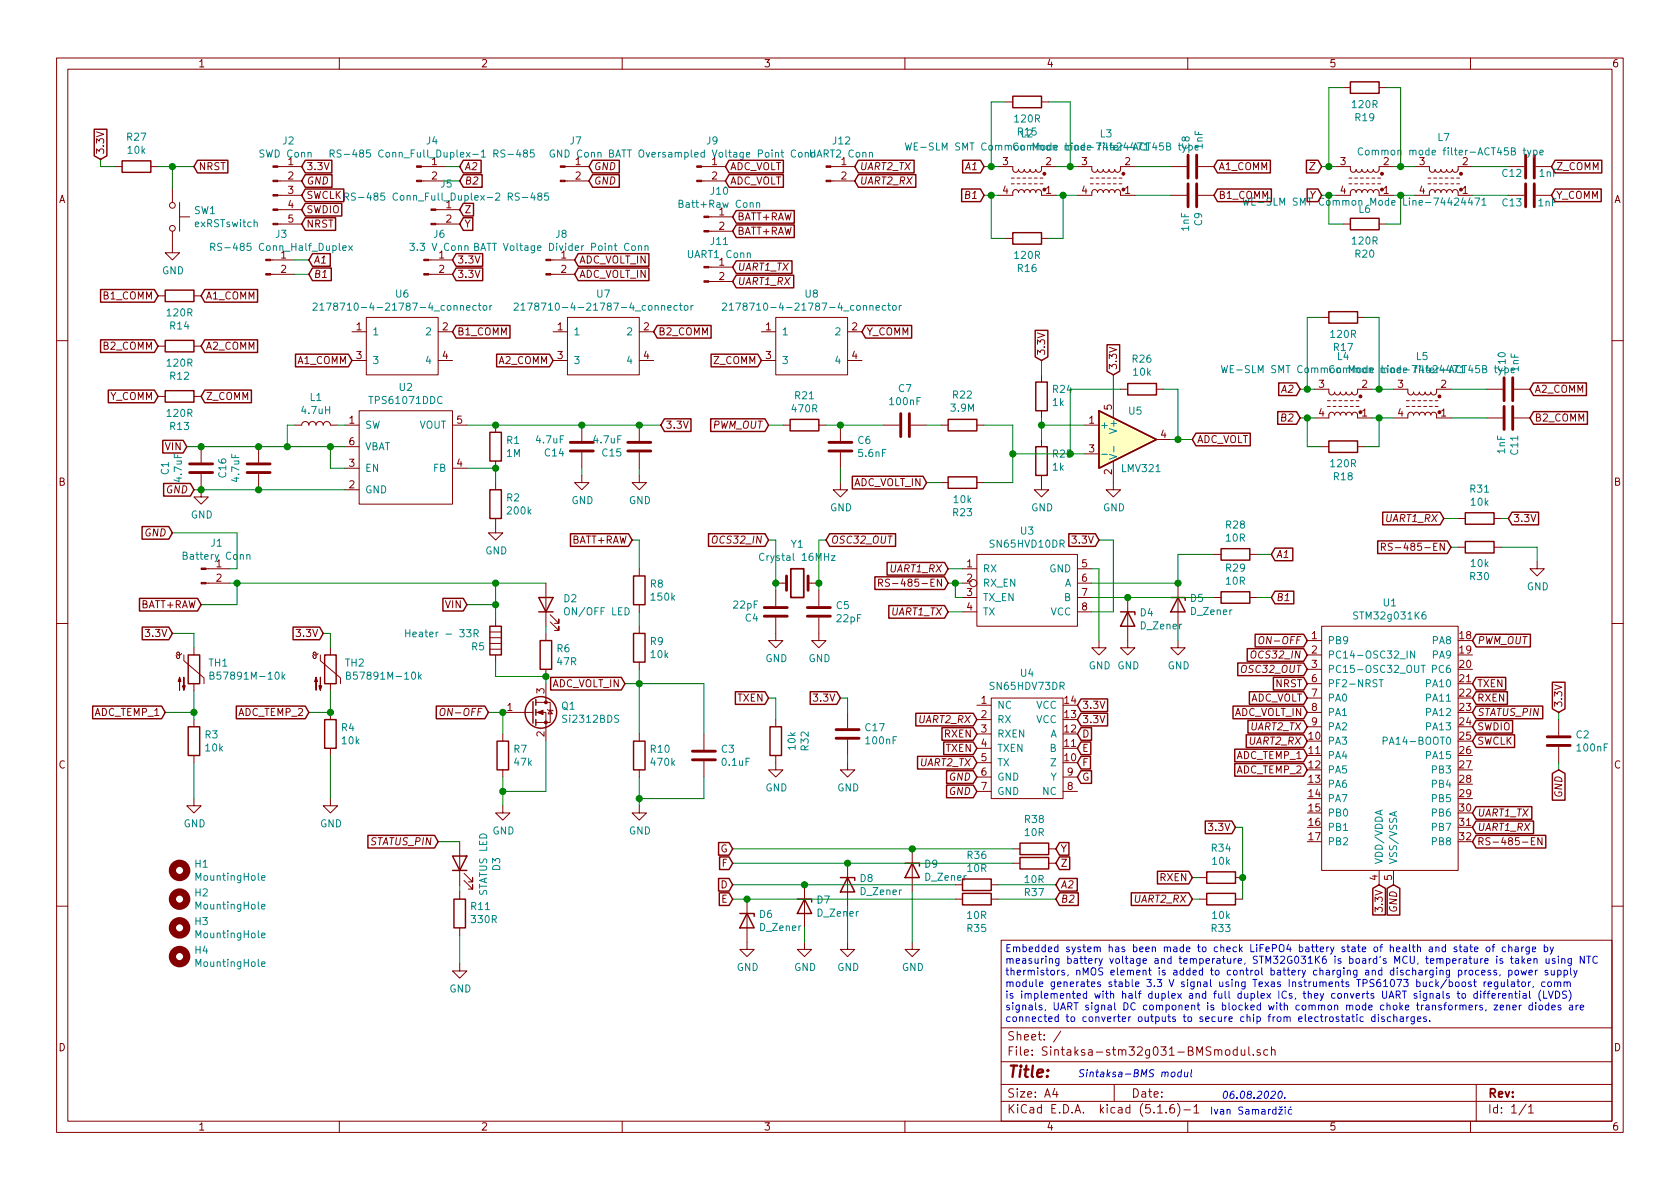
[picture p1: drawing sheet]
<svg xmlns="http://www.w3.org/2000/svg" width="297mm" height="210mm" viewBox="0 0 297 210" stroke-linecap="round" stroke-linejoin="round" font-family="sans-serif">
<defs><g id="words">
<text font-size="2.8" fill="#840000" x="178" y="190.5">Title:</text>
<g font-size="2.1" fill="#840000">
<text x="178" y="184">Sheet: /</text>
<text x="178" y="186.7">File: Sintaksa-stm32g031-BMSmodul.sch</text>
<text x="178" y="196.9">KiCad E.D.A. kicad (5.1.6)-1</text>
<text x="178" y="194.1">Size: A4</text>
<text x="200" y="194.1">Date:</text>
<text x="263" y="194.1">Rev:</text>
<text x="263" y="196.9">Id: 1/1</text>
</g>
<g font-size="1.8" fill="#840000">
<text x="35" y="11.9">1</text>
<text x="85" y="11.9">2</text>
<text x="135" y="11.9">3</text>
<text x="185" y="11.9">4</text>
<text x="235" y="11.9">5</text>
<text x="285" y="11.9">6</text>
<text x="18.4" y="27.4" transform="rotate(-90 18.4 27.4)">3.3V</text>
<text x="51" y="29.2">1</text>
<text x="101.8" y="29.2">1</text>
<text x="125.9" y="29.2">1</text>
<text x="148.7" y="29.2">1</text>
<text x="177.3" y="29.2">3</text>
<text x="184.9" y="29.2">2</text>
<text x="191.3" y="29.2">3</text>
<text x="198.9" y="29.2">2</text>
<text x="237" y="29.2">3</text>
<text x="244.6" y="29.2">2</text>
<text x="251" y="29.2">3</text>
<text x="258.6" y="29.2">2</text>
<text x="10.4" y="35.9">A</text>
<text x="35.1" y="30.1">NRST</text>
<text x="51" y="31.7">2</text>
<text x="51" y="34.3">3</text>
<text x="54.1" y="30.1">3.3V</text>
<text x="54.1" y="35.2">SWCLK</text>
<text x="54.1" y="32.6">GND</text>
<text x="76.4" y="31.7">2</text>
<text x="82.1" y="32.6">B2</text>
<text x="82.1" y="30.1">A2</text>
<text x="101.8" y="31.7">2</text>
<text x="104.9" y="32.6">GND</text>
<text x="104.9" y="30.1">GND</text>
<text x="125.9" y="31.7">2</text>
<text x="129.1" y="30.1">ADC_VOLT</text>
<text x="129.1" y="32.6">ADC_VOLT</text>
<text x="148.7" y="31.7">2</text>
<text x="151.9" y="30.1">UART2_TX</text>
<text x="151.9" y="32.6">UART2_RX</text>
<text x="170.9" y="35.2">B1</text>
<text x="170.9" y="30.1">A1</text>
<text x="177.3" y="34.3">4</text>
<text x="184.9" y="34.3">1</text>
<text x="191.3" y="34.3">4</text>
<text x="198.9" y="34.3">1</text>
<text x="215.4" y="30.1">A1_COMM</text>
<text x="215.4" y="35.2">B1_COMM</text>
<text x="231.7" y="35.2">Y</text>
<text x="231.8" y="30.1">Z</text>
<text x="237" y="34.3">4</text>
<text x="244.6" y="34.3">1</text>
<text x="251" y="34.3">4</text>
<text x="258.6" y="34.3">1</text>
<text x="275.1" y="30.1">Z_COMM</text>
<text x="275.1" y="35.2">Y_COMM</text>
<text x="285.4" y="35.9">A</text>
<text x="51" y="36.8">4</text>
<text x="51" y="39.4">5</text>
<text x="54.1" y="40.3">NRST</text>
<text x="54.1" y="37.7">SWDIO</text>
<text x="78.9" y="39.4">2</text>
<text x="82.1" y="40.3">Y</text>
<text x="82.1" y="37.7">Z</text>
<text x="127.2" y="38.1">1</text>
<text x="127.2" y="40.6">2</text>
<text x="130.3" y="41.5">BATT+RAW</text>
<text x="130.3" y="39">BATT+RAW</text>
<text x="49.7" y="45.7">1</text>
<text x="55.4" y="46.6">A1</text>
<text x="77.6" y="45.7">1</text>
<text x="80.8" y="46.6">3.3V</text>
<text x="99.2" y="45.7">1</text>
<text x="102.4" y="46.6">ADC_VOLT_IN</text>
<text x="127.2" y="47">1</text>
<text x="130.3" y="47.9">UART1_TX</text>
<text x="18.3" y="53">B1_COMM</text>
<text x="36.3" y="53">A1_COMM</text>
<text x="49.7" y="48.3">2</text>
<text x="55.4" y="49.1">B1</text>
<text x="77.6" y="48.3">2</text>
<text x="80.8" y="49.1">3.3V</text>
<text x="99.2" y="48.3">2</text>
<text x="102.4" y="49.1">ADC_VOLT_IN</text>
<text x="127.2" y="49.5">2</text>
<text x="130.3" y="50.4">UART1_RX</text>
<text x="63" y="58.4">1</text>
<text x="78.3" y="58.4">2</text>
<text x="80.8" y="59.3">B1_COMM</text>
<text x="98.6" y="58.4">1</text>
<text x="113.8" y="58.4">2</text>
<text x="116.4" y="59.3">B2_COMM</text>
<text x="135.4" y="58.4">1</text>
<text x="150.6" y="58.4">2</text>
<text x="153.2" y="59.3">Y_COMM</text>
<text x="18.3" y="61.8">B2_COMM</text>
<text x="36.3" y="61.8">A2_COMM</text>
<text x="52.6" y="64.4">A1_COMM</text>
<text x="63" y="63.5">3</text>
<text x="78.3" y="63.5">4</text>
<text x="88.2" y="64.4">A2_COMM</text>
<text x="98.6" y="63.5">3</text>
<text x="113.8" y="63.5">4</text>
<text x="126.2" y="64.4">Z_COMM</text>
<text x="135.4" y="63.5">3</text>
<text x="150.6" y="63.5">4</text>
<text x="184.8" y="63" transform="rotate(-90 184.8 63)">3.3V</text>
<text x="197.5" y="65.5" transform="rotate(-90 197.5 65.5)">3.3V</text>
<text x="19.4" y="70.7">Y_COMM</text>
<text x="36.3" y="70.7">Z_COMM</text>
<text x="226.8" y="69.5">A2</text>
<text x="233.2" y="68.6">3</text>
<text x="240.8" y="68.6">2</text>
<text x="247.2" y="68.6">3</text>
<text x="254.8" y="68.6">2</text>
<text x="271.3" y="69.5">A2_COMM</text>
<text x="61.7" y="74.9">1</text>
<text x="80.8" y="74.9">5</text>
<text x="117.6" y="75.8">3.3V</text>
<text x="126.1" y="75.8">PWM_OUT</text>
<text x="192.6" y="74.9">1</text>
<text x="196.6" y="72.5" transform="rotate(-90 196.6 72.5)">5</text>
<text x="205.3" y="77.5">4</text>
<text x="226.8" y="74.5">B2</text>
<text x="233.2" y="73.7">4</text>
<text x="240.8" y="73.7">1</text>
<text x="247.2" y="73.7">4</text>
<text x="254.8" y="73.7">1</text>
<text x="271.3" y="74.5">B2_COMM</text>
<text x="29.3" y="79.6">VIN</text>
<text x="61.7" y="82.5">3</text>
<text x="61.7" y="78.7">6</text>
<text x="80.8" y="82.5">4</text>
<text x="192.6" y="80">3</text>
<text x="196.6" y="83.9" transform="rotate(-90 196.6 83.9)">2</text>
<text x="211.6" y="78.4">ADC_VOLT</text>
<text x="10.4" y="85.9">B</text>
<text x="29.6" y="87.2">GND</text>
<text x="61.7" y="86.4">2</text>
<text x="150.7" y="86">ADC_VOLT_IN</text>
<text x="285.4" y="85.9">B</text>
<text x="25.8" y="94.9">GND</text>
<text x="245.1" y="92.3">UART1_RX</text>
<text x="267.5" y="92.3">3.3V</text>
<text x="38.3" y="100.3">1</text>
<text x="101" y="96.1">BATT+RAW</text>
<text x="126.5" y="96.1">OCS32_IN</text>
<text x="146.8" y="96.1">OSC32_OUT</text>
<text x="157.5" y="101.2">UART1_RX</text>
<text x="171" y="100.3">1</text>
<text x="189.9" y="96.1">3.3V</text>
<text x="191.3" y="100.3">5</text>
<text x="225.6" y="98.7">A1</text>
<text x="246.7" y="97.4">RS-485-EN</text>
<text x="24.8" y="107.6">BATT+RAW</text>
<text x="38.3" y="102.9">2</text>
<text x="78.8" y="107.6">VIN</text>
<text x="157.8" y="103.8">RS-485-EN</text>
<text x="171" y="102.9">2</text>
<text x="171" y="105.4">3</text>
<text x="171" y="107.9">4</text>
<text x="191.3" y="102.9">6</text>
<text x="191.3" y="105.4">7</text>
<text x="191.3" y="107.9">8</text>
<text x="225.6" y="106.3">B1</text>
<text x="26.1" y="112.6">3.3V</text>
<text x="52.7" y="112.6">3.3V</text>
<text x="157.7" y="108.8">UART1_TX</text>
<text x="223.6" y="113.9">ON-OFF</text>
<text x="231.9" y="113">1</text>
<text x="258.1" y="113">18</text>
<text x="261.1" y="113.9">PWM_OUT</text>
<text x="219.8" y="119">OSC32_OUT</text>
<text x="221.8" y="116.5">OCS32_IN</text>
<text x="231.9" y="115.6">2</text>
<text x="231.9" y="118.1">3</text>
<text x="258.1" y="115.6">19</text>
<text x="258.1" y="118.1">20</text>
<text x="89.7" y="125.7">1</text>
<text x="96.3" y="122.7" transform="rotate(-90 96.3 122.7)">3</text>
<text x="97.4" y="121.5">ADC_VOLT_IN</text>
<text x="130.4" y="124.1">TXEN</text>
<text x="144.2" y="124.1">3.3V</text>
<text x="173.5" y="124.5">1</text>
<text x="188.3" y="124.5">14</text>
<text x="191.3" y="125.3">3.3V</text>
<text x="220.8" y="124.1">ADC_VOLT</text>
<text x="225.5" y="121.5">NRST</text>
<text x="231.9" y="120.6">6</text>
<text x="231.9" y="123.2">7</text>
<text x="231.9" y="125.7">8</text>
<text x="258.1" y="120.6">21</text>
<text x="258.1" y="123.2">22</text>
<text x="258.1" y="125.7">23</text>
<text x="261.1" y="124.1">RXEN</text>
<text x="261.1" y="121.5">TXEN</text>
<text x="276.2" y="125.2" transform="rotate(-90 276.2 125.2)">3.3V</text>
<text x="16.7" y="126.6">ADC_TEMP_1</text>
<text x="42.1" y="126.6">ADC_TEMP_2</text>
<text x="78.8" y="126.6">ON-OFF</text>
<text x="96.3" y="130.3" transform="rotate(-90 96.3 130.3)">2</text>
<text x="162.6" y="127.9">UART2_RX</text>
<text x="167" y="130.4">RXEN</text>
<text x="173.5" y="127">2</text>
<text x="173.5" y="129.5">3</text>
<text x="188.3" y="129.5">12</text>
<text x="188.3" y="127">13</text>
<text x="191.3" y="127.9">3.3V</text>
<text x="191.3" y="130.4">D</text>
<text x="218.1" y="126.6">ADC_VOLT_IN</text>
<text x="221" y="131.7">UART2_RX</text>
<text x="221.2" y="129.2">UART2_TX</text>
<text x="231.4" y="130.8">10</text>
<text x="231.9" y="128.3">9</text>
<text x="258.1" y="128.3">24</text>
<text x="258.1" y="130.8">25</text>
<text x="261.1" y="129.2">SWDIO</text>
<text x="261.1" y="131.7">SWCLK</text>
<text x="261.1" y="126.6">STATUS_PIN</text>
<text x="10.4" y="135.9">C</text>
<text x="162.8" y="135.5">UART2_TX</text>
<text x="167.2" y="133">TXEN</text>
<text x="173.5" y="132.1">4</text>
<text x="173.5" y="134.6">5</text>
<text x="173.5" y="137.2">6</text>
<text x="188.3" y="134.6">10</text>
<text x="188.3" y="132.1">11</text>
<text x="188.7" y="137.2">9</text>
<text x="191.3" y="133">E</text>
<text x="191.3" y="135.5">F</text>
<text x="218.7" y="136.8">ADC_TEMP_2</text>
<text x="218.7" y="134.2">ADC_TEMP_1</text>
<text x="231.4" y="133.3">11</text>
<text x="231.4" y="135.9">12</text>
<text x="258.1" y="133.3">26</text>
<text x="258.1" y="135.9">27</text>
<text x="285.4" y="135.9">C</text>
<text x="168" y="140.6">GND</text>
<text x="168" y="138">GND</text>
<text x="173.5" y="139.7">7</text>
<text x="188.7" y="139.7">8</text>
<text x="191.3" y="138">G</text>
<text x="231.4" y="138.4">13</text>
<text x="231.4" y="141">14</text>
<text x="231.4" y="143.5">15</text>
<text x="258.1" y="138.4">28</text>
<text x="258.1" y="141">29</text>
<text x="258.1" y="143.5">30</text>
<text x="276.2" y="140.9" transform="rotate(-90 276.2 140.9)">GND</text>
<text x="65.7" y="149.5">STATUS_PIN</text>
<text x="214" y="146.9">3.3V</text>
<text x="231.4" y="146">16</text>
<text x="231.4" y="148.6">17</text>
<text x="258.1" y="146">31</text>
<text x="258.1" y="148.6">32</text>
<text x="261.1" y="144.4">UART1_TX</text>
<text x="261.1" y="146.9">UART1_RX</text>
<text x="261.1" y="149.5">RS-485-EN</text>
<text x="127.4" y="150.7">G</text>
<text x="127.7" y="153.3">F</text>
<text x="163.7" y="155.7">D_Zener</text>
<text x="187.5" y="150.7">Y</text>
<text x="187.5" y="153.3">Z</text>
<text x="205.1" y="155.8">RXEN</text>
<text x="243.6" y="155.7" transform="rotate(-90 243.6 155.7)">4</text>
<text x="246.1" y="155.7" transform="rotate(-90 246.1 155.7)">5</text>
<text x="127.5" y="157.1">D</text>
<text x="127.6" y="159.6">E</text>
<text x="187.5" y="157.1">A2</text>
<text x="187.5" y="159.6">B2</text>
<text x="200.7" y="159.6">UART2_RX</text>
<text x="244.5" y="160.9" transform="rotate(-90 244.5 160.9)">3.3V</text>
<text x="247" y="161.2" transform="rotate(-90 247 161.2)">GND</text>
<text x="10.4" y="185.9">D</text>
<text x="285.4" y="185.9">D</text>
<text x="35" y="199.9">1</text>
<text x="85" y="199.9">2</text>
<text x="135" y="199.9">3</text>
<text x="185" y="199.9">4</text>
<text x="235" y="199.9">5</text>
<text x="285" y="199.9">6</text>
</g>
<g font-size="1.8" fill="#008484">
<text x="179.5" y="21.7">120R</text>
<text x="180" y="24">R15</text>
<text x="239.2" y="19.1">120R</text>
<text x="239.7" y="21.4">R19</text>
<text x="22.5" y="24.9">R27</text>
<text x="22.7" y="27.2">10k</text>
<text x="46.2" y="27.9">SWD Conn</text>
<text x="50" y="25.5">J2</text>
<text x="61.4" y="27.9">RS-485 Conn_Full_Duplex-1 RS-485</text>
<text x="75.4" y="25.5">J4</text>
<text x="76.4" y="29.2">1</text>
<text x="97.3" y="27.9">GND Conn</text>
<text x="100.8" y="25.5">J7</text>
<text x="109.3" y="27.9">BATT Oversampled Voltage Point Conn</text>
<text x="125" y="25.5">J9</text>
<text x="143.4" y="27.9">UART2 Conn</text>
<text x="147.3" y="25.5">J12</text>
<text x="163" y="26.6">WE-SLM SMT Common Mode Line-74424471</text>
<text x="180.6" y="24.3">L2</text>
<text x="181.2" y="26.6">Common mode filter-ACT45B type</text>
<text x="194.6" y="24.3">L3</text>
<text x="210.3" y="26.3" transform="rotate(-90 210.3 26.3)">C8</text>
<text x="212.6" y="26.3" transform="rotate(-90 212.6 26.3)">1nF</text>
<text x="242.1" y="27.5">Common mode filter-ACT45B type</text>
<text x="254.3" y="24.9">L7</text>
<text x="63.9" y="35.5">RS-485 Conn_Full_Duplex-2 RS-485</text>
<text x="78" y="33.2">J5</text>
<text x="125.7" y="34.4">J10</text>
<text x="265.7" y="31.3">C12</text>
<text x="272.2" y="31.3">1nF</text>
<text x="34.3" y="37.9">SW1</text>
<text x="34.6" y="40.2">exRSTswitch</text>
<text x="78.9" y="36.8">1</text>
<text x="120.6" y="36.7">Batt+Raw Conn</text>
<text x="210.2" y="40.8" transform="rotate(-90 210.2 40.8)">1nF</text>
<text x="212.5" y="39.9" transform="rotate(-90 212.5 39.9)">C9</text>
<text x="240.3" y="37.6">L6</text>
<text x="265.7" y="36.5">C13</text>
<text x="272" y="36.5">1nF</text>
<text x="38.6" y="44.4">RS-485 Conn_Half_Duplex</text>
<text x="48.8" y="42.1">J3</text>
<text x="73.1" y="44.4">3.3 V Conn</text>
<text x="76.7" y="42.1">J6</text>
<text x="85.3" y="44.4">BATT Voltage Divider Point Conn</text>
<text x="98.3" y="42.1">J8</text>
<text x="121.8" y="45.6">UART1 Conn</text>
<text x="125.7" y="43.3">J11</text>
<text x="179.5" y="45.8">120R</text>
<text x="239.2" y="43.3">120R</text>
<text x="239.7" y="45.6">R20</text>
<text x="28.7" y="48.5">GND</text>
<text x="70" y="52.6">U6</text>
<text x="105.6" y="52.6">U7</text>
<text x="142.4" y="52.6">U8</text>
<text x="180" y="48.1">R16</text>
<text x="29.6" y="56">120R</text>
<text x="30.1" y="58.3">R14</text>
<text x="58.6" y="54.9">2178710-4-21787-4_connector</text>
<text x="65.8" y="59.3">1</text>
<text x="75.5" y="59.3">2</text>
<text x="94.2" y="54.9">2178710-4-21787-4_connector</text>
<text x="101.3" y="59.3">1</text>
<text x="111" y="59.3">2</text>
<text x="131" y="54.9">2178710-4-21787-4_connector</text>
<text x="138.2" y="59.3">1</text>
<text x="147.9" y="59.3">2</text>
<text x="235.4" y="59.8">120R</text>
<text x="29.6" y="64.8">120R</text>
<text x="65.8" y="64.4">3</text>
<text x="75.5" y="64.4">4</text>
<text x="101.3" y="64.4">3</text>
<text x="111" y="64.4">4</text>
<text x="138.2" y="64.4">3</text>
<text x="147.9" y="64.4">4</text>
<text x="200.3" y="64.1">R26</text>
<text x="218.9" y="66">WE-SLM SMT Common Mode Line-74424471</text>
<text x="235.9" y="62.1">R17</text>
<text x="236.5" y="63.7">L4</text>
<text x="237" y="66">Common mode filter-ACT45B type</text>
<text x="250.4" y="63.7">L5</text>
<text x="266.2" y="65.6" transform="rotate(-90 266.2 65.6)">C10</text>
<text x="268.5" y="65.7" transform="rotate(-90 268.5 65.7)">1nF</text>
<text x="30.1" y="67.2">R12</text>
<text x="54.9" y="70.9">L1</text>
<text x="65.7" y="71.4">TPS61071DDC</text>
<text x="70.6" y="69.1">U2</text>
<text x="140.6" y="70.6">R21</text>
<text x="157.5" y="71.6">100nF</text>
<text x="158.9" y="69.3">C7</text>
<text x="168.5" y="70.5">R22</text>
<text x="186.2" y="71.8">1k</text>
<text x="186.2" y="69.5">R24</text>
<text x="200.5" y="66.4">10k</text>
<text x="29.6" y="73.7">120R</text>
<text x="30.1" y="76">R13</text>
<text x="53.4" y="73.2">4.7uH</text>
<text x="64.5" y="75.8">SW</text>
<text x="74.1" y="75.8">VOUT</text>
<text x="140.1" y="72.9">470R</text>
<text x="168.2" y="72.8">3.9M</text>
<text x="194.4" y="75.8">+</text>
<text x="197.5" y="76.2" transform="rotate(-90 197.5 76.2)">V+</text>
<text x="199.6" y="73.3">U5</text>
<text x="29.8" y="83.9" transform="rotate(-90 29.8 83.9)">C1</text>
<text x="64.5" y="83.4">EN</text>
<text x="64.5" y="79.6">VBAT</text>
<text x="76.6" y="83.4">FB</text>
<text x="89.6" y="80.8">1M</text>
<text x="89.6" y="78.5">R1</text>
<text x="94.9" y="78.4">4.7uF</text>
<text x="96.4" y="80.7">C14</text>
<text x="105.1" y="78.4">4.7uF</text>
<text x="106.6" y="80.7">C15</text>
<text x="151.7" y="78.5">C6</text>
<text x="151.9" y="80.8">5.6nF</text>
<text x="186.2" y="83.2">1k</text>
<text x="198.5" y="83.5">LMV321</text>
<text x="235.4" y="82.6">120R</text>
<text x="266.1" y="80.2" transform="rotate(-90 266.1 80.2)">1nF</text>
<text x="268.4" y="80.4" transform="rotate(-90 268.4 80.4)">C11</text>
<text x="32.2" y="85.1" transform="rotate(-90 32.2 85.1)">4.7uF</text>
<text x="40" y="84.4" transform="rotate(-90 40 84.4)">C16</text>
<text x="42.3" y="85.1" transform="rotate(-90 42.3 85.1)">4.7uF</text>
<text x="64.5" y="87.2">GND</text>
<text x="89.6" y="88.7">R2</text>
<text x="101" y="89.1">GND</text>
<text x="111.2" y="89.1">GND</text>
<text x="168.7" y="89">10k</text>
<text x="235.9" y="84.9">R18</text>
<text x="260" y="87.1">R31</text>
<text x="260.1" y="89.4">10k</text>
<text x="33.7" y="91.7">GND</text>
<text x="89.8" y="91">200k</text>
<text x="146.8" y="90.4">GND</text>
<text x="168.6" y="91.3">R23</text>
<text x="180.5" y="94.5">U3</text>
<text x="182.3" y="90.4">GND</text>
<text x="195" y="90.4">GND</text>
<text x="216.8" y="93.5">R28</text>
<text x="216.8" y="95.8">10R</text>
<text x="32.8" y="99">Battery Conn</text>
<text x="37.3" y="96.7">J1</text>
<text x="85.8" y="98">GND</text>
<text x="134.9" y="99.2">Crystal 16MHz</text>
<text x="139.9" y="96.9">Y1</text>
<text x="173.7" y="101.2">RX</text>
<text x="175.3" y="96.8">SN65HVD10DR</text>
<text x="185.5" y="101.2">GND</text>
<text x="216.8" y="101.1">R29</text>
<text x="260.1" y="100.3">10k</text>
<text x="99.7" y="106.5">D2</text>
<text x="115" y="103.9">R8</text>
<text x="115.2" y="106.2">150k</text>
<text x="129.8" y="107.6">22pF</text>
<text x="147.9" y="107.7">C5</text>
<text x="173.7" y="103.8">RX_EN</text>
<text x="173.7" y="106.3">TX_EN</text>
<text x="188.2" y="103.8">A</text>
<text x="188.2" y="106.3">B</text>
<text x="210.5" y="106.4">D5</text>
<text x="216.8" y="103.4">10R</text>
<text x="244.6" y="107.2">U1</text>
<text x="260" y="102.6">R30</text>
<text x="270" y="104.4">GND</text>
<text x="73.2" y="112.7">Heater - 33R</text>
<text x="100.2" y="108.8">ON/OFF LED</text>
<text x="131.8" y="109.9">C4</text>
<text x="148" y="110">22pF</text>
<text x="173.7" y="108.8">TX</text>
<text x="185.8" y="108.8">VCC</text>
<text x="201.6" y="109">D4</text>
<text x="201.8" y="111.3">D_Zener</text>
<text x="210.6" y="108.8">D_Zener</text>
<text x="234.7" y="113.9">PB9</text>
<text x="239.8" y="109.5">STM32g031K6</text>
<text x="253.4" y="113.9">PA8</text>
<text x="36.9" y="117.9">TH1</text>
<text x="61.1" y="117.9">TH2</text>
<text x="83.4" y="115">R5</text>
<text x="98.5" y="115.3">R6</text>
<text x="98.6" y="117.6">47R</text>
<text x="115" y="114.1">R9</text>
<text x="115.1" y="116.4">10k</text>
<text x="135.3" y="117.1">GND</text>
<text x="143" y="117.1">GND</text>
<text x="180.5" y="119.7">U4</text>
<text x="192.5" y="118.4">GND GND</text>
<text x="206.5" y="118.4">GND</text>
<text x="234.7" y="116.5">PC14-OSC32_IN</text>
<text x="234.7" y="119">PC15-OSC32_OUT</text>
<text x="253.4" y="116.5">PA9</text>
<text x="253.4" y="119">PC6</text>
<text x="38.4" y="120.2">B57891M-10k</text>
<text x="62.5" y="120.2">B57891M-10k</text>
<text x="99.3" y="125.5">Q1</text>
<text x="175.3" y="122">SN65HDV73DR</text>
<text x="176.3" y="125.3">NC</text>
<text x="183.2" y="125.3">VCC</text>
<text x="234.7" y="121.5">PF2-NRST</text>
<text x="234.7" y="124.1">PA0</text>
<text x="252.4" y="121.5">PA10</text>
<text x="252.4" y="124.1">PA11</text>
<text x="36.3" y="130.6">R3</text>
<text x="60.4" y="129.3">R4</text>
<text x="60.5" y="131.6">10k</text>
<text x="99.8" y="127.8">Si2312BDS</text>
<text x="153.1" y="129.3">C17</text>
<text x="153.2" y="131.6">100nF</text>
<text x="176.3" y="127.9">RX</text>
<text x="176.3" y="130.4">RXEN</text>
<text x="183.2" y="127.9">VCC</text>
<text x="185.7" y="130.4">A</text>
<text x="234.7" y="131.7">PA3</text>
<text x="234.7" y="126.6">PA1</text>
<text x="234.7" y="129.2">PA2</text>
<text x="245.7" y="131.7">PA14-BOOT0</text>
<text x="252.4" y="126.6">PA12</text>
<text x="252.4" y="129.2">PA13</text>
<text x="278.7" y="130.6">C2</text>
<text x="36.4" y="132.9">10k</text>
<text x="90.9" y="133.1">R7</text>
<text x="91" y="135.4">47k</text>
<text x="115.1" y="133.1">R10</text>
<text x="115.2" y="135.4">470k</text>
<text x="127.6" y="133.1">C3</text>
<text x="127.8" y="135.4">0.1uF</text>
<text x="140.7" y="132.5" transform="rotate(-90 140.7 132.5)">10k</text>
<text x="143" y="132.7" transform="rotate(-90 143 132.7)">R32</text>
<text x="176.3" y="133">TXEN</text>
<text x="176.3" y="135.5">TX</text>
<text x="185.7" y="133">B</text>
<text x="185.9" y="135.5">Z</text>
<text x="234.7" y="134.2">PA4</text>
<text x="234.7" y="136.8">PA5</text>
<text x="252.4" y="134.2">PA15</text>
<text x="253.4" y="136.8">PB3</text>
<text x="279" y="132.9">100nF</text>
<text x="135.3" y="139.9">GND</text>
<text x="148" y="139.9">GND</text>
<text x="176.3" y="138">GND</text>
<text x="176.3" y="140.6">GND</text>
<text x="184.4" y="140.6">NC</text>
<text x="185.8" y="138">Y</text>
<text x="234.7" y="139.3">PA6</text>
<text x="234.7" y="141.9">PA7</text>
<text x="253.4" y="139.3">PB4</text>
<text x="253.4" y="141.9">PB5</text>
<text x="32.5" y="146.3">GND</text>
<text x="56.6" y="146.3">GND</text>
<text x="87.1" y="147.6">GND</text>
<text x="111.2" y="147.6">GND</text>
<text x="181.3" y="145.5">R38</text>
<text x="181.3" y="147.8">10R</text>
<text x="234.7" y="144.4">PB0</text>
<text x="234.7" y="146.9">PB1</text>
<text x="234.7" y="149.5">PB2</text>
<text x="253.4" y="144.4">PB6</text>
<text x="253.4" y="146.9">PB7</text>
<text x="253.4" y="149.5">PB8</text>
<text x="34.5" y="153.4">H1</text>
<text x="34.8" y="155.7">MountingHole</text>
<text x="88.4" y="153.9" transform="rotate(-90 88.4 153.9)">D3</text>
<text x="152.1" y="156">D8</text>
<text x="163.5" y="153.4">D9</text>
<text x="171.1" y="151.9">R36</text>
<text x="171.1" y="154.2">10R</text>
<text x="214.3" y="150.6">R34</text>
<text x="214.4" y="152.9">10k</text>
<text x="244.5" y="152.9" transform="rotate(-90 244.5 152.9)">VDD/VDDA</text>
<text x="247" y="152.9" transform="rotate(-90 247 152.9)">VSS/VSSA</text>
<text x="34.5" y="158.5">H2</text>
<text x="34.8" y="160.8">MountingHole</text>
<text x="83.3" y="160.9">R11</text>
<text x="86.1" y="158.4" transform="rotate(-90 86.1 158.4)">STATUS LED</text>
<text x="144.5" y="159.8">D7</text>
<text x="152.2" y="158.3">D_Zener</text>
<text x="181.2" y="158.5">R37</text>
<text x="181.2" y="156.2">10R</text>
<text x="34.5" y="163.6">H3</text>
<text x="34.8" y="165.9">MountingHole</text>
<text x="83.5" y="163.2">330R</text>
<text x="134.3" y="162.3">D6</text>
<text x="134.4" y="164.6">D_Zener</text>
<text x="144.6" y="162.1">D_Zener</text>
<text x="171.1" y="164.8">R35</text>
<text x="171.1" y="162.5">10R</text>
<text x="214.2" y="164.8">R33</text>
<text x="214.4" y="162.5">10k</text>
<text x="34.5" y="168.7">H4</text>
<text x="34.8" y="171">MountingHole</text>
<text x="130.3" y="171.7">GND</text>
<text x="140.4" y="171.7">GND</text>
<text x="148" y="171.7">GND</text>
<text x="159.5" y="171.7">GND</text>
<text x="79.5" y="175.5">GND</text>
</g>
<g font-size="1.8" fill="#008400">
<text x="222.7" y="36.4">WE-SLM SMT Common Mode Line-74424471</text>
<text x="186.2" y="80.9">R25</text>
</g>
<g font-size="1.8" fill="#0000c2">
<text x="177.7" y="168.4">Embedded system has been made to check LiFePO4 battery state of health and state of charge by</text>
<text x="177.7" y="170.4">measuring battery voltage and temperature, STM32G031K6 is board's MCU, temperature is taken using NTC</text>
<text x="177.7" y="172.5">thermistors, nMOS element is added to control battery charging and discharging process, power supply</text>
<text x="177.7" y="174.5">module generates stable 3.3 V signal using Texas Instruments TPS61073 buck/boost regulator, comm</text>
<text x="177.7" y="176.6">is implemented with half duplex and full duplex ICs, they converts UART signals to differential (LVDS)</text>
<text x="177.7" y="178.7">signals, UART signal DC component is blocked with common mode choke transformers, zener diodes are</text>
<text x="177.7" y="180.7">connected to converter outputs to secure chip from electrostatic discharges.</text>
<text x="190.5" y="190.5">Sintaksa-BMS modul</text>
<text x="213.9" y="197.1">Ivan Samardi</text>
<text x="215.9" y="194.3">06.08.2020.</text>
</g>
</g></defs>
<g fill="none" stroke="#840000" stroke-width=".18">
<path d="M10 10.3h277v189.9h-277zM12 12.2h273v186.1h-273zM60 10.3v1.9M110 10.3v1.9M160 10.3v1.9M177.8 18h1.3M184.1 18h1.3M210 10.3v1.9M237.5 15.5h1.3M243.8 15.5h1.3M260 10.3v1.9M20.3 29.5h1.3"/>
<path d="M26.7 29.5h1.2M30.5 33.3v2.5M31.7 38.3h1.8M31.7 35.8v5.1M49.1 34.5h4.2M49.1 39.6h4.2M49.1 37.1h4.2M49.1 32h4.2M49.1 29.5h4.2M74.5 32h4.2M74.5 29.5h4.2M77.1 39.6h4.2"/>
<path d="M77.1 37.1h4.2M99.9 32h4.2M99.9 29.5h4.2M124.1 32h4.2M124.1 29.5h4.2M125.3 38.3h4.2M146.9 32h4.2M146.9 29.5h4.2M176.5 29.5h2.6v.6l.4 .4 .4-.1 .2-.4 .1 .3 .3 .2 .4-.1 .2-.4 .1 .3 .3 .2 .4-.1 .2-.4 .3 .4h.5l.2-.4 .2 .3 .4 .2 .4-.4v-.6h2.6M176.5 34.5h2.6v-.6l.4-.4 .4 .1 .2 .4 .1-.3 .3-.2 .4 .1 .2 .4 .1-.3 .3-.2 .4 .1 .2 .4 .1-.3 .3-.2 .5 .1 .1 .4 .2-.4 .4-.1 .4 .4v.6h2.6M178.8 31.5h.5M178.8 32.5h.5"/>
<path d="M179.8 31.5h.5M179.8 32.5h.5M180.8 31.5h.6M180.8 32.5h.6M181.9 31.5h.5M181.9 32.5h.5M182.9 31.5h.5M182.9 32.5h.5M183.9 31.5h.5M183.9 32.5h.5M190.5 29.5h2.5l.1 .6 .4 .4 .4-.1 .2-.4 .1 .3 .3 .2 .4-.1 .2-.4 .1 .3 .3 .2 .4-.1 .2-.4 .3 .4h.5l.2-.4 .2 .3 .4 .2 .4-.4v-.6h2.6M190.5 34.5h2.5l.1-.6 .3-.4 .5 .1 .2 .4 .1-.3 .3-.2 .4 .1 .2 .4 .1-.3 .3-.2 .4 .1 .2 .4 .1-.3 .3-.2 .4 .1 .2 .4 .2-.4 .4-.1 .4 .4v.6h2.6"/>
<path d="M192.8 31.5h.5M192.8 32.5h.5M193.8 31.5h.5M193.8 32.5h.5M194.8 31.5h.5M194.8 32.5h.5M195.8 31.5h.5M195.8 32.5h.5M196.8 31.5h.6M196.8 32.5h.6M197.9 31.5h.5M197.9 32.5h.5"/>
<path d="M207 34.5h2.8M207 29.5h2.8M211.8 34.5h2.8M211.8 29.5h2.8M236.2 29.5h2.6v.6l.4 .4 .4-.1 .2-.4 .1 .3 .3 .2 .4-.1 .2-.4 .1 .3 .3 .2 .4-.1 .2-.4 .3 .4h.5l.2-.4 .2 .3 .4 .2 .4-.4v-.6h2.6M237.5 39.6h1.3M238.5 31.5h.5M238.5 32.5h.5M238.8 34.5v-.6l.4-.4 .4 .1 .2 .4 .1-.3 .3-.2 .4 .1 .2 .4 .1-.3 .3-.2 .4 .1 .2 .4 .1-.3 .3-.2 .4 .1 .2 .4 .2-.4 .4-.1 .4 .4v.6M239.5 31.5h.5M239.5 32.5h.5M240.5 31.5h.5"/>
<path d="M240.5 32.5h.5M241.6 31.5h.5M241.6 32.5h.5M242.6 31.5h.5M242.6 32.5h.5M243.6 31.5h.5M243.6 32.5h.5M243.8 39.6h1.3M250.2 29.5h2.5l.1 .6 .4 .4 .3-.1 .2-.4 .1 .3 .4 .2 .4-.1 .2-.4 .1 .3 .3 .2 .4-.1 .2-.4 .3 .4h.5l.2-.4 .2 .3 .4 .2 .4-.4v-.6h2.5M252.5 31.5h.5M252.5 32.5h.5M252.7 34.5l.1-.6 .3-.4 .5 .1 .1 .4 .2-.3 .3-.2 .4 .1 .2 .4 .1-.3 .3-.2 .4 .1 .2 .4 .1-.3 .3-.2 .4 .1 .2 .4 .2-.4 .4-.1 .4 .4v.6h2.5"/>
<path d="M253.5 31.5h.5M253.5 32.5h.5M254.5 31.5h.5M254.5 32.5h.5M255.5 31.5h.5M255.5 32.5h.5M256.5 31.5h.5M256.5 32.5h.5M257.6 31.5h.5M257.6 32.5h.5M266.7 34.5h2.8M266.7 29.5h2.8"/>
<path d="M271.5 34.5h2.8M271.5 29.5h2.8M27.9 52.3h1.3M30.5 40.9v3.8h1.2l-1.2 1.3-1.3-1.3h1.3M34.3 52.3h1.3M47.9 48.5h4.2M47.9 46h4.2M62.2 58.7h2.6M64.8 56.1h12.7v10.2h-12.7zM75.8 48.5h4.2M75.8 46h4.2M77.5 58.7h2.5"/>
<path d="M97.4 48.5h4.2M97.4 46h4.2M97.8 58.7h2.5M100.3 56.1h12.7v10.2h-12.7zM113 58.7h2.6M125.3 40.9h4.2M125.3 49.8h4.2M125.3 47.2h4.2M134.6 58.7h2.6M137.2 56.1h12.7v10.2h-12.7zM149.9 58.7h2.5M177.8 42.2h1.3"/>
<path d="M184.1 42.2h1.3M233.7 56.1h1.2M240 56.1h1.3M10 60.2h2M27.9 70.1h1.3M27.9 61.2h1.3M34.3 70.1h1.3M34.3 61.2h1.3M35.6 79v2.8M45.7 79v2.8M52.1 75.2h1.2a.63 .63 0 0 1 .7-.7 .63 .63 0 0 1 .6 .7 .63 .63 0 0 1 .6-.7 .63 .63 0 0 1 .7 .7 .63 .63 0 0 1 .6-.7 .63 .63 0 0 1 .6 .7 .63 .63 0 0 1 .7-.7 .63 .63 0 0 1 .6 .7h1.3M61 79h2.5"/>
<path d="M61 75.2h2.5M62.2 63.7h2.6M63.5 72.6h16.5v16.5h-16.5zM77.5 63.7h2.5M80 75.2h2.5M87.6 75.2v1.2M97.8 63.7h2.5M102.9 75.2v2.8M113 63.7h2.6M113 75.2v2.8M134.6 63.7h2.6M138.4 75.2h1.3"/>
<path d="M144.8 75.2h1.2M148.6 75.2v2.8M149.9 63.7h2.5M156.2 75.2h2.8M161 75.2h2.8M166.4 75.2h1.2M172.7 75.2h1.3M184.1 66.3v1.3M184.1 72.6v1.3M184.1 77.7v1.3M191.8 75.2h2.5M196.8 70.1v3.8"/>
<path d="M198.1 68.8h1.3M204.5 68.8h1.2M204.5 77.7h2.5M232.4 68.8h2.5l.1 .7 .4 .3 .4-.1 .2-.4 .1 .3 .3 .2 .4-.1 .2-.4 .1 .3 .3 .2 .4-.1 .2-.4 .3 .5 .5-.1 .2-.4 .2 .4 .4 .1 .4-.3v-.7h2.6M232.4 73.9h2.5l.1-.7 .4-.3 .4 .1 .2 .4 .1-.3 .3-.2 .4 .1 .2 .4 .1-.3 .3-.2 .4 .1 .2 .4 .1-.3 .3-.2 .4 .1 .2 .4 .2-.4 .4-.1 .4 .3v.7h2.6M233.7 79h1.2M234.7 70.9h.5M234.7 71.9h.5M235.7 70.9h.5M235.7 71.9h.5M236.7 70.9h.5M236.7 71.9h.5"/>
<path d="M237.7 70.9h.6M237.7 71.9h.6M238.8 70.9h.5M238.8 71.9h.5M239.8 70.9h.5M239.8 71.9h.5M240 79h1.3M246.4 68.8h2.5v.7l.5 .3 .3-.1 .2-.4 .1 .3 .4 .2 .3-.1 .3-.4 .1 .3 .3 .2 .4-.1 .2-.4 .3 .5 .5-.1 .2-.4 .2 .4 .4 .1 .4-.3v-.7h2.5M246.4 73.9h2.5v-.7l.4-.3 .5 .1 .1 .4 .2-.3 .2-.2 .5 .1 .2 .4 .1-.3 .3-.2 .4 .1 .2 .4 .1-.3 .3-.2 .4 .1 .2 .4 .2-.4 .4-.1 .4 .3v.7h2.5M248.7 70.9h.5M248.7 71.9h.5M249.7 70.9h.5"/>
<path d="M249.7 71.9h.5M250.7 70.9h.5M250.7 71.9h.5M251.7 70.9h.5M251.7 71.9h.5M252.7 70.9h.5M252.7 71.9h.5M253.7 70.9h.6M253.7 71.9h.6M262.9 68.8h2.8M262.9 73.9h2.8M267.7 68.8h2.8"/>
<path d="M267.7 73.9h2.8M285 60.2h2M35.6 83.8v4.1h1.2l-1.2 1.2-1.3-1.2h1.3M45.7 83.8v2.8M61 86.6h2.5M61 82.8h2.5M80 82.8h2.5M87.6 91.7v2.5h1.3l-1.3 1.3-1.2-1.3h1.2M87.6 81.5v1.3M87.6 85.3v1.3M102.9 84.1v1.2h1.2l-1.2 1.3-1.3-1.3h1.3M102.9 80v2.8"/>
<path d="M113 84.1v1.2h1.3l-1.3 1.3-1.2-1.3h1.2M113 80v2.8M126.1 95l.1-.1a.39 .39 0 0 1 .6 .1 .96 .96 0 0 1-.4 1.1l-.3-.1a1.06 1.06 0 0 1 0-1zM148.6 85.3v1.3h1.3l-1.3 1.3-1.3-1.3h1.3M148.6 80v2.8M166.4 85.3h1.2M172.7 98h17.8v12.7h-17.8zM172.7 85.3h1.3M184.1 84.1v2.5h1.3l-1.3 1.3-1.2-1.3h1.2M191.8 80.3h2.5M196.8 81.5v5.1h1.3l-1.3 1.3-1.2-1.3h1.2M214.6 98h1.3"/>
<path d="M221 98h1.2M244.2 96.7l.7-.1v-.4l-.2-.1h-.5v1.2M244.5 96.7l.5 .6M246.2 96.1h-.5l-.2 .1-.1 .2 .2 .2 .4 .2 .2 .3-.3 .2h-.5M257.8 96.8h1.3M257.8 91.7h1.3M264.2 96.8h1.2M264.2 91.7h1.2M271.8 99.3v1.3h1.2l-1.2 1.2-1.3-1.2h1.3M10 110.3h2M32.1 115.6l-.2 .2h-.4l-.2-.1v-.3l.3-.1 .1 .2v.8l-.1 .2-.3-.2v-.2l-.2-.2M32.5 115.8v1l3.6 3.1v1"/>
<path d="M34.3 114.5v1.3M36.4 100.6h4.2M36.4 103.1h4.2M56.2 115.6l-.1 .2h-.4l-.3-.1v-.3l.3-.1 .2 .2v.8l-.2 .2-.3-.2v-.2l-.2-.2M56.6 115.8v1l3.6 3.1v1M58.4 114.5v1.3M86.6 114.8h2M86.6 111.8h2M86.6 112.8h2M86.6 113.8h2M87.6 109.5v1.2M87.6 115.8v1.3"/>
<path d="M96.5 103.1v7.6M96.5 112v1.3M96.5 118.4v1.2M97.3 110l1.5 1.5v-.8v.8h-.8M97.3 108.7l1.5 1.5v-.7v.7h-.8M113 100.6v1.2M113 106.9v1.3M113 110.7v1.3M113 117.1v1.3M137.2 109.2v4.1h1.2l-1.2 1.2-1.3-1.2h1.3M137.2 104.4v2.8M137.2 103.1h1.9"/>
<path d="M142.9 103.1h1.9M144.8 109.2v4.1h1.2l-1.2 1.2-1.3-1.2h1.3M144.8 104.4v2.8M155.3 103.1l.7-.1v-.5l-.2-.1h-.5v1.3M155.6 103.1l.5 .6M157.3 102.5l-.5-.1-.2 .1-.1 .3 .2 .2 .4 .1 .2 .3-.3 .3-.5-.1M170.2 100.6h2.5M170.2 103.1h1.2M170.2 105.7h2.5M170.2 108.2h2.5M190.5 100.6h2.5M190.5 103.1h2.5"/>
<path d="M190.5 105.7h2.5M190.5 108.2h2.5M194.3 113.3v1.2h1.3l-1.3 1.3-1.3-1.3h1.3M199.4 105.7v8.8h1.3l-1.3 1.3-1.3-1.3h1.3M208.3 113.3v1.2h1.2l-1.2 1.3-1.3-1.3h1.3M208.3 103.1v7.6M214.6 105.7h1.3M221 105.7h1.2M221.3 115.3l.2-.1a.39 .39 0 0 1 .5 .1 .96 .96 0 0 1-.3 1.1l-.4-.1a1.06 1.06 0 0 1 0-1zM222.7 112.7l.2-.1a.39 .39 0 0 1 .5 .1 .96 .96 0 0 1-.3 1.1h-.4a1.06 1.06 0 0 1 0-1.1zM231.1 113.3h2.6M231.1 115.8h2.6"/>
<path d="M231.1 118.4h2.6M233.7 110.7h24.1v43.2h-24.1zM285 110.3h2M34.3 120.9v1.3M34.3 127.2v1.3M34.3 133.6v1.3M58.4 120.9v1.3M58.4 126v1.2M58.4 132.3v1.3M77.9 125.4l.2-.1a.39 .39 0 0 1 .6 .1 .96 .96 0 0 1-.4 1.1h-.4a1.06 1.06 0 0 1 0-1.1zM88.9 126h5.3M88.9 129.8v1.3"/>
<path d="M88.9 136.1v1.3M94.7 126h1.8v5.1M94.7 124.2h2.6v3.6h-2.6M96.5 120.9v3.3M96.8 125.5l.1 .1h.8l.1 .1M97.3 125.6l.4 .6h-.8zM113 129.8v1.3M113 136.1v1.3M124.5 129.8v2.8M124.5 134.6v2.8M137.2 133.6v2.5h1.2l-1.2 1.3-1.3-1.3h1.3M137.2 127.2v1.3"/>
<path d="M149.9 134.9v1.2h1.2l-1.2 1.3-1.3-1.3h1.3M149.9 126v2.8M149.9 130.8v2.8M172.7 124.7h2.6M172.7 127.2h2.6M172.7 129.8h2.6M172.7 132.3h2.6M172.7 134.9h2.6M172.7 137.4h2.6M172.7 139.9h2.6M175.3 123.4h12.7v17.8h-12.7zM188 137.4h2.5"/>
<path d="M188 139.9h2.5M231.1 120.9h2.6M231.1 123.4h2.6M231.1 126h2.6M231.1 128.5h2.6M275.6 127.2v2.8M275.6 132.1v2.8M34.3 141.2v1.3h1.3l-1.3 1.3-1.3-1.3h1.3M58.4 141.2v1.3h1.3l-1.3 1.3-1.3-1.3h1.3M81.3 148.8v7.7M81.3 157.7v1.3M82 155.7l1.6 1.5v-.7v.7h-.8"/>
<path d="M82 154.4l1.6 1.6v-.8v.8h-.8M88.9 142.5v1.3h1.3l-1.3 1.2-1.3-1.2h1.3M113 142.5v1.3h1.3l-1.3 1.2-1.2-1.2h1.2M132.1 159v8.9h1.2l-1.2 1.3-1.3-1.3h1.3M142.2 156.5v7.6M149.9 152.6v7.7M161.3 150.1v7.6M168.9 159h1.3M175.3 159h1.2M175.3 156.5h1.2M179.1 150.1h1.2M179.1 152.6h1.2"/>
<path d="M185.4 150.1h1.3M185.4 152.6h1.3M212.1 159h1.3M212.1 155.2h1.3M218.4 159h1.3M218.4 155.2h1.3M243.8 153.9v2.6M246.4 153.9v2.6M270.8 148.7h.4M271.4 148.1h-.6v1.3h.6M272.6 148.1v1.3l-.7-1.3v1.3M10 160.2h2"/>
<path d="M81.3 170.4v1.3h1.2l-1.2 1.3-1.3-1.3h1.3M81.3 164.1v1.2M142.2 166.6v1.3h1.3l-1.3 1.3-1.2-1.3h1.2M149.9 166.6v1.3h1.2l-1.2 1.3-1.3-1.3h1.3M161.3 166.6v1.3h1.3l-1.3 1.3-1.3-1.3h1.3M177 166.3h108v32h-108zM285 160.2h2M60 198.3v1.9M110 198.3v1.9M160 198.3v1.9M177 194.8h108M177 191.8h108"/>
<path d="M177 187.8h108M177 181.8h108M186.5 192.5l-.4 1h1M186.8 193v1M187.6 182.3l-1.3 2M197 191.8v3M204.7 196.8h.8M206.2 196.7v.1M207.5 195.3a.59 .59 0 0 0-.7 .7v.5l.2 .2 .4 .1 .2-.1 .1-.5-.2-.2-.4-.1-.3 .3M208.2 195.1a1.71 1.71 0 0 1 0 2.3M209.3 196.3h1.2M210 198.3v1.9"/>
<path d="M211.1 195.8l.4-.5v1.5M211.1 196.8h.9M216.7 185.7l.3-.1 .4 .1v.8l-.2 .1-.5-.1zM218.7 185.7l-.4-.1-.3 .3 .2 .6h.5M218.7 185.1v1.5M219.5 185.6v.9l.4 .1 .2-.1M220.1 185.6v1M220.8 185.1v1.3l.2 .2M221.6 186.5v.1M222.8 185.7l-.3-.1-.3 .2 .1 .2 .5 .2v.3h-.6M224.2 185.7l-.5-.1-.3 .3 .1 .6 .2 .1 .5-.1M224.8 185.7l.2-.1 .4 .1 .1 .9"/>
<path d="M224.8 185.1v1.5M260 198.3v1.9M261 191.8v6.5M269.8 195.2l-1.2 2M270.3 195.8l.4-.5v1.5M270.3 196.8h.8"/>
<circle cx="30.5" cy="36.3" r=".51"/>
<circle cx="30.5" cy="40.4" r=".51"/>
<circle cx="172.1" cy="103.1" r=".63"/>
</g>
<g fill="none" stroke="#840000" stroke-width=".25">
<path d="M179.1 17h5v2h-5zM238.8 14.5h5v2h-5zM16.7 22.9h2.2v4.7l-1.1 .6-1.1-.6zM21.6 28.4h5.1v2.1h-5.1zM34.9 28.3h5.4v2.3h-5.4l-.6-1.1zM54 38.5h5.3v2.2h-5.3l-.7-1.1zM54 28.3h4.7v2.3h-4.7l-.7-1.1zM54 36h6.4v2.2h-6.4l-.7-1.1zM54 33.4h6.8v2.3h-6.8l-.7-1.2zM54 30.9h4.7v2.2h-4.7l-.7-1.1zM81.9 30.9h3.3v2.2h-3.3l-.6-1.1zM81.9 28.3h3.2v2.3h-3.2l-.6-1.1z"/>
<path d="M81.9 38.5h1.7v2.2h-1.7l-.6-1.1zM81.9 36h1.8v2.2h-1.8l-.6-1.1zM104.8 30.9h4.7v2.2h-4.7l-.7-1.1zM104.8 28.3h4.7v2.3h-4.7l-.7-1.1zM128.9 28.3h9.6v2.3h-9.6l-.6-1.1zM128.9 30.9h9.6v2.2h-9.6l-.6-1.1zM130.2 39.8h10.2v2.2h-10.2l-.7-1.1zM130.2 37.2h10.2v2.3h-10.2l-.7-1.2zM151.8 28.3h9.8v2.3h-9.8l-.7-1.1zM151.8 30.9h10.1v2.2h-10.1l-.7-1.1zM170 33.4h3.4l.6 1.1-.6 1.2h-3.4zM170.2 28.3h3.2l.6 1.2-.6 1.1h-3.2z"/>
<path d="M215.3 28.3h9.3v2.3h-9.3l-.7-1.1zM215.3 33.4h9.5v2.3h-9.5l-.7-1.2zM231 28.3h2l.7 1.2-.7 1.1h-2zM231.1 33.4h1.9l.7 1.1-.7 1.2h-1.9zM238.8 38.6h5v2h-5zM275 28.3h8.2v2.3h-8.2l-.7-1.1zM275 33.4h8.1v2.3h-8.1l-.7-1.2zM17.8 51.2h9.5l.6 1.1-.6 1.1h-9.5zM29.2 51.3h5.1v2h-5.1zM36.2 51.2h9.3v2.2h-9.3l-.6-1.1zM55.2 47.4h3.4v2.2h-3.4l-.6-1.1zM55.2 44.9h3.2v2.2h-3.2l-.6-1.1z"/>
<path d="M80.6 44.9h4.7v2.2h-4.7l-.6-1.1zM80.6 47.4h4.7v2.2h-4.7l-.6-1.1zM80.6 57.6h9.6v2.2h-9.6l-.6-1.1zM102.2 47.4h12.5v2.2h-12.5l-.6-1.1zM102.2 44.9h12.5v2.2h-12.5l-.6-1.1zM116.2 57.6h9.5v2.2h-9.5l-.6-1.1zM130.2 48.7h10.1v2.2h-10.1l-.7-1.1zM130.2 46.1h9.8v2.3h-9.8l-.7-1.2zM153 57.6h8.2v2.2h-8.2l-.6-1.1zM179.1 41.1h5v2.1h-5zM183 58.4h2.3v4.7l-1.2 .6-1.1-.6zM234.9 55.1h5.1v2h-5.1z"/>
<path d="M17.8 60.1h9.5l.6 1.1-.6 1.1h-9.5zM19.2 69h8.1l.6 1.1-.6 1.1h-8.1zM28.8 77.9h3.6l.6 1.1-.6 1.1h-3.6zM29.2 69.1h5.1v2h-5.1zM29.2 60.2h5.1v2h-5.1zM36.2 69h8.2v2.2h-8.2l-.6-1.1zM36.2 60.1h9.3v2.2h-9.3l-.6-1.1zM52.2 62.6h9.4l.6 1.1-.6 1.2h-9.4zM86.6 76.4h2v5.1h-2zM87.8 62.6h9.4l.6 1.1-.6 1.2h-9.4zM117.5 74.1h4.7v2.2h-4.7l-.7-1.1zM125.7 74.1h9.6l.6 1.1-.6 1.1h-9.6z"/>
<path d="M125.7 62.6h8.3l.6 1.1-.6 1.2h-8.3zM139.7 74.2h5.1v2h-5.1zM167.6 74.2h5.1v2h-5.1zM183.1 79h2.1v5.1h-2.1zM183.1 67.6h2.1v5h-2.1zM194.3 72.6l10.2 5.1-10.2 5.1zM195.7 61h2.3v4.7l-1.2 .6-1.1-.6zM199.4 67.8h5.1v2h-5.1zM211.5 76.6h9.6v2.2h-9.6l-.7-1.1zM225.9 72.8h3.3l.7 1.1-.7 1.1h-3.3zM226.1 67.7h3.1l.7 1.1-.7 1.1h-3.1zM234.9 78h5.1v2h-5.1z"/>
<path d="M271.1 67.7h9.4v2.2h-9.4l-.6-1.1zM271.1 72.8h9.6v2.2h-9.6l-.6-1.1zM25.1 93.1h4.7l.7 1.1-.7 1.1h-4.7zM28.9 85.5h4.8l.6 1.1-.6 1.1h-4.8zM86.6 86.6h2v5.1h-2zM100.9 94.4h10.2l.7 1.1-.7 1.1h-10.2zM125.3 94.4h10l.6 1.1-.6 1.1h-10zM146.7 94.4h11.6v2.2h-11.6l-.7-1.1zM150.7 84.2h12.5l.6 1.1-.6 1.2h-12.5zM156.8 99.5h10.2l.6 1.1-.6 1.1h-10.2zM167.6 84.3h5.1v2.1h-5.1zM189 94.4h4.7l.6 1.1-.6 1.1h-4.7z"/>
<path d="M215.9 97h5.1v2.1h-5.1zM225.4 96.9h3.2v2.3h-3.2l-.6-1.2zM243.6 95.7h12.3l.6 1.1-.6 1.1h-12.3zM244.5 90.6h10.1l.7 1.1-.7 1.1h-10.1zM259.1 95.8h5.1v2h-5.1zM259.1 90.7h5.1v2h-5.1zM267.3 90.6h4.7v2.2h-4.7l-.6-1.1zM24.7 105.8h10.2l.7 1.1-.7 1.1h-10.2zM25.1 110.9h4.7l.7 1.1-.7 1.1h-4.7zM33.3 115.8h2v5.1h-2zM51.8 110.9h4.7l.6 1.1-.6 1.1h-4.7zM57.4 115.8h2v5.1h-2z"/>
<path d="M78.3 105.8h3.6l.6 1.1-.6 1.1h-3.6zM86.6 110.7h2v5.1h-2zM95.2 105.7h2.6l-1.3 2.5zM95.2 108.2h2.6M95.5 113.3h2v5.1h-2zM97.4 119.8h12.5l.6 1.1-.6 1.1h-12.5zM112 112h2v5.1h-2zM112 101.8h2v5.1h-2zM154.7 102h12.3l.6 1.1-.6 1.1h-12.3zM157.1 107.1h9.9l.6 1.1-.6 1.1h-9.9zM198.1 108.2h2.6v.5M199.4 108.2l1.3 2.5h-2.6z"/>
<path d="M207 105.7h2.5v.5M208.3 105.7l1.2 2.5h-2.5zM215.9 104.6h5.1v2.1h-5.1zM218.8 117.2h11.7l.6 1.2-.6 1.1h-11.7zM220.5 114.7h10l.6 1.1-.6 1.1h-10zM221.9 112.2h8.6l.6 1.1-.6 1.1h-8.6zM225.1 119.8h5.4l.6 1.1-.6 1.1h-5.4zM225.4 104.5h3.4v2.3h-3.4l-.6-1.1zM261 119.8h5.2v2.2h-5.2l-.7-1.1zM261 112.2h9.6v2.2h-9.6l-.7-1.1zM16.4 124.9h12.2l.6 1.1-.6 1.1h-12.2zM33.3 128.5h2v5.1h-2z"/>
<path d="M41.8 124.9h12.2l.6 1.1-.6 1.1h-12.2zM57.4 127.2h2v5.1h-2zM77.1 124.9h8.6l.7 1.1-.7 1.1h-8.6zM87.9 131.1h2v5h-2zM94.2 124.1v3.8M94.7 123.7v1M94.7 125.5v1M94.7 127.2v1.1M112 131.1h2v5h-2zM130 122.3h5.3l.6 1.1-.6 1.2h-5.3zM136.1 128.5h2.1v5.1h-2.1zM143.3 122.3h4.7l.6 1.1-.6 1.2h-4.7z"/>
<path d="M161.9 126.1h10.2l.6 1.1-.6 1.2h-10.2zM162.2 133.8h9.9l.6 1.1-.6 1.1h-9.9zM166.5 128.7h5.6l.6 1.1-.6 1.1h-5.6zM166.9 131.2h5.2l.6 1.1-.6 1.1h-5.2zM167.4 138.8h4.7l.6 1.1-.6 1.2h-4.7zM167.4 136.3h4.7l.6 1.1-.6 1.1h-4.7zM191.1 126.1h4.7v2.3h-4.7l-.6-1.2zM191.1 128.7h1.9v2.2h-1.9l-.6-1.1zM191.1 131.2h1.8v2.2h-1.8l-.6-1.1zM191.1 133.8h1.7v2.2h-1.7l-.6-1.1zM191.1 136.3h1.9v2.2h-1.9l-.6-1.1zM191.1 123.6h4.7v2.2h-4.7l-.6-1.1z"/>
<path d="M218 124.9h12.5l.6 1.1-.6 1.1h-12.5zM218.3 135h12.2l.6 1.1-.6 1.2h-12.2zM218.3 132.5h12.2l.6 1.1-.6 1.1h-12.2zM220.3 129.9h10.2l.6 1.2-.6 1.1h-10.2zM220.6 127.4h9.9l.6 1.1-.6 1.1h-9.9zM220.9 122.3h9.6l.6 1.1-.6 1.2h-9.6zM261 127.4h6.4v2.2h-6.4l-.7-1.1zM261 129.9h6.8v2.3h-6.8l-.7-1.1zM261 122.3h5.5v2.3h-5.5l-.7-1.2zM261 124.9h11.8v2.2h-11.8l-.7-1.1zM274.5 120.6h2.2v4.7l-1.1 .7-1.1-.7zM274.5 136.8l1.1-.7 1.1 .7v4.7h-2.2z"/>
<path d="M65 147.7h11.8l.7 1.1-.7 1.2h-11.8zM80 151.4h2.5l-1.2 2.5zM80 153.9h2.5M80.3 159h2v5.1h-2zM127.1 155.3h1.8l.6 1.2-.6 1.1h-1.8zM127.1 149h1.8l.6 1.1-.6 1.1h-1.8zM127.2 157.9h1.7l.6 1.1-.6 1.1h-1.7zM127.2 151.5h1.7l.6 1.1-.6 1.2h-1.7zM141 159h2.5v.5M142.2 159l1.3 2.5h-2.5zM148.6 155.2h2.5v.5M149.9 155.2l1.2 2.5h-2.5z"/>
<path d="M160 152.6h2.6v.6M161.3 152.6l1.3 2.6h-2.6zM170.2 158h5.1v2h-5.1zM170.2 155.4h5.1v2.1h-5.1zM180.3 149.1h5.1v2h-5.1zM180.3 151.6h5.1v2.1h-5.1zM187.3 149h1.7v2.2h-1.7l-.6-1.1zM187.3 151.5h1.8v2.3h-1.8l-.6-1.2zM187.3 155.3h3.2v2.3h-3.2l-.6-1.1zM187.3 157.9h3.4v2.2h-3.4l-.6-1.1zM200 157.9h10.2l.6 1.1-.6 1.1h-10.2zM204.6 154.1h5.6l.6 1.1-.6 1.1h-5.6z"/>
<path d="M213.1 145.2h4.7l.6 1.1-.6 1.1h-4.7zM213.4 158h5v2h-5zM213.4 154.2h5v2h-5zM242.7 157.1l1.1-.6 1.2 .6v4.7h-2.3zM245.3 157.1l1.1-.6 1.1 .6v4.7h-2.2zM261 142.6h9.8v2.3h-9.8l-.7-1.1zM261 145.2h10.1v2.2h-10.1l-.7-1.1zM261 147.7h12.3v2.3h-12.3l-.7-1.2zM130.8 161.5h2.5v.5M132.1 161.5l1.2 2.6h-2.5z"/>
<circle cx="95.6" cy="126" r="2.79"/>
</g>
<g fill="none" stroke="#840000" stroke-width=".51">
<path d="M210.1 27.4v4.1M210.1 32.5v4.1M211.6 27.4v4.1M211.6 32.5v4.1M269.7 27.4v4.1M269.7 32.5v4.1M271.3 27.4v4.1M271.3 32.5v4.1M100.8 78.2h4.1M100.8 79.8h4.1M111 78.2h4.1M111 79.8h4.1"/>
<path d="M146.6 78.2h4M146.6 79.8h4M159.3 73.1v4.1M160.8 73.1v4.1M265.9 66.8v4.1M265.9 71.9v4M267.5 66.8v4.1M267.5 71.9v4M33.5 83.6h4.1M33.5 82h4.1M43.7 83.6h4.1M43.7 82h4.1"/>
<path d="M135.1 107.4h4.1M135.1 109h4.1M139.1 101.8v2.6M142.7 107.4h4.1M142.7 109h4.1M142.9 101.8v2.6M122.4 134.4h4.1M122.4 132.8h4.1M147.8 130.6h4.1M147.8 129h4.1M273.6 131.8h4M273.6 130.3h4"/>
</g>
<g fill="#840000" stroke="#840000" stroke-width=".18">
<path d="M48.3 39.5h.8v.2h-.8z"/>
<path d="M48.3 37h.8v.2h-.8z"/>
<path d="M48.3 34.4h.8v.3h-.8z"/>
<path d="M48.3 31.9h.8v.2h-.8z"/>
<path d="M48.3 29.3h.8v.3h-.8z"/>
<path d="M124.5 40.8h.8v.2h-.8z"/>
<path d="M124.5 38.2h.8v.3h-.8z"/>
<path d="M47 48.4h.9v.2h-.9z"/>
<path d="M47 45.8h.9v.3h-.9z"/>
<path d="M73.7 31.9h.8v.2h-.8z"/>
<path d="M73.7 29.3h.8v.3h-.8z"/>
<path d="M55.9 119.8l.2 .7h-.5l.3-.7v2.2z"/>
<path d="M56.6 119.8v2.2l-.2-.7h.5l-.3 .7z"/>
<path d="M76.2 39.5h.9v.2h-.9z"/>
<path d="M76.2 37h.9v.2h-.9z"/>
<path d="M96.5 48.4h.9v.2h-.9z"/>
<path d="M96.5 45.8h.9v.3h-.9z"/>
<path d="M123.2 31.9h.9v.2h-.9z"/>
<path d="M123.2 29.3h.9v.3h-.9z"/>
<path d="M124.5 49.7h.8v.2h-.8z"/>
<path d="M124.5 47.1h.8v.3h-.8z"/>
<path d="M146 31.9h.9v.2h-.9z"/>
<path d="M146 29.3h.9v.3h-.9z"/>
<path d="M74.9 48.4h.9v.2h-.9z"/>
<path d="M74.9 45.8h.9v.3h-.9z"/>
<path d="M99.1 31.9h.8v.2h-.8z"/>
<path d="M99.1 29.3h.8v.3h-.8z"/>
<path d="M95 126l1-.4v.8z"/>
<path d="M31.7 119.8l.3 .7h-.5l.2-.7v2.2z"/>
<path d="M32.5 119.8v2.2l-.2-.7h.5l-.3 .7z"/>
<path d="M35.6 103h.8v.2h-.8z"/>
<path d="M35.6 100.5h.8v.2h-.8z"/>
<circle cx="184.7" cy="30.7" r=".25"/>
<circle cx="184.7" cy="33.5" r=".25"/>
<circle cx="240.5" cy="70.1" r=".25"/>
<circle cx="240.5" cy="72.9" r=".25"/>
<circle cx="244.3" cy="30.7" r=".25"/>
<circle cx="244.3" cy="33.5" r=".25"/>
<circle cx="198.6" cy="30.7" r=".25"/>
<circle cx="198.6" cy="33.5" r=".25"/>
<circle cx="254.5" cy="70.1" r=".25"/>
<circle cx="254.5" cy="72.9" r=".25"/>
<circle cx="258.3" cy="30.7" r=".25"/>
<circle cx="258.3" cy="33.5" r=".25"/>
<circle cx="96.5" cy="127.8" r=".25"/>
<circle cx="96.5" cy="124.2" r=".25"/>
</g>
<g fill="none" stroke="#008484" stroke-width=".18">
<path d="M44.9 39.4l.2-.1h.3l.1 .8M58.4 27.2l.6-.1 .1-.2-.1-.3-.1-.1h-.5v1.3M58.7 27.2l.4 .6M60.3 26.6l-.5-.1-.2 .1 .1 .5 .5 .2 .1 .3-.2 .2-.5-.1M60.9 27.3h.9M60.9 34.8l.6-.1 .1-.1v-.3l-.2-.2h-.5v1.3M61.2 34.8l.4 .6M62.8 34.2l-.4-.1-.2 .2v.4l.6 .2v.3l-.2 .2h-.5M63.4 34.9h1M91.6 26.5l-.3 .9h.8M91.9 26.9v.9M92.8 27.1l-.3-.3 .3-.3h.2l.3 .3-.1 .1-.5 .2-.2 .2v.3l.3 .2 .3-.1 .2-.1v-.3l-.3-.2"/>
<path d="M94.2 34.1l-.3 .9h.8M94.4 26.5h-.6v.6l.1-.1 .5 .1v.6l-.2 .1-.4-.1M94.5 34.6v.8M95.3 34.7l-.2-.3 .2-.3h.3l.2 .3-.1 .2-.5 .1-.1 .2v.3l.2 .2h.4l.1-.2v-.3l-.2-.2M97 34.1h-.7v.6l.2-.1 .4 .1 .1 .6-.2 .1-.5-.1M107.8 27.1h.5l.1-.5-.6-.1v1.3h.5l.2-.2v-.2l-.3-.3M120.1 36h.5l.1-.2-.1-.3-.5-.1v1.3h.4l.2-.2 .1-.3-.3-.2M133.8 36l.2-.2 .3 .1v.8M133.8 35.8v.9M141.3 27l.3-.1 .2 .3-.1 .5-.3 .1-.2-.1zM142.4 27.1l.1-.2 .3 .1 .1 .8M142.4 26.9v.9"/>
<path d="M160.1 25.3l.3 1.2 .2-.9 .3 .9 .3-1.2M161.6 25.9h.5M162.3 25.3h-.7v1.2h.7M208.3 25.7h.5M209.7 25.7l-.4 1.1-.2 .2M210.2 25.7v1.3M219.8 35l.3 1.3 .2-.9 .2 .9 .4-1.3M221.9 35h-.6v1.3h.6M240.9 26.3a.6 .6 0 0 0-.8 .4 .6 .6 0 0 0 .6 .7l.2-.1M241.5 26.6h.3l.3 .2-.1 .6h-.3l-.3-.2zM258.7 35l-.3 .9h.8M259.9 35l-.3 .9h.8"/>
<path d="M260.2 35.5v.8M260.8 35h.8l-.5 1.3M262 35.4l.4-.4v1.3M262 36.3h.8M269.3 26.6h.5M269.5 26.1v1.1l.3 .2M270.1 26.6l.3 .8M270.7 26.6l-.4 1.1-.2 .1M271.2 26.6h.3l.3 .2-.1 .6h-.5M271.2 26.6v1.2M272.3 27l.6-.1-.1-.3h-.4l-.1 .1v.7h.5M37.3 43.7l.6-.1 .1-.1-.1-.4-.2-.1h-.4v1.3"/>
<path d="M37.6 43.7l.4 .6M55.3 53.7l.5-.1 .3 .3-.8 1h.8M56.6 53.9l.3-.3v1.3M56.6 54.9h.7M57.7 53.6h.8l-.5 1.3M60.6 43.9l.6-.1-.1-.3h-.3l-.2 .1 .1 .6h.4M61.6 43.5l.7 .8M62.3 43.5l-.7 .8M72.5 43h.8l-.5 .5 .4 .1 .1 .5-.3 .2-.5-.1M82.2 43.6l.2-.1h.3l.1 .8M83.9 43.6h.6l.1-.2-.1-.3-.6-.1v1.3h.5l.3-.2v-.2l-.3-.3M84.2 54.1l-.4-.1-.2 .2 .1 .6h.5"/>
<path d="M84.6 54h.4M84.7 53.6v1.1l.3 .2M85.5 54.1l.3-.1 .3 .2-.1 .6-.4 .1-.1-.2zM86.6 54v.9M87 54l-.4 .2M90.9 53.7l.5-.1 .2 .3-.7 1h.7M92.1 53.9l.4-.3v1.3M92.1 54.9h.7M93.3 53.6h.8l-.5 1.3M111.7 43.6l.2-.1 .4 .1v.5l-.1 .1-.3 .1-.2-.1zM112.9 43.6l.2-.1h.3v.8M112.9 43.5v.8"/>
<path d="M114 43.6l.2-.1h.3l.1 .8M114 43.5v.8M119.8 54.1l-.4-.1-.2 .2 .1 .6h.5M120.1 54h.5M120.3 53.6v1.1l.3 .2M121.1 54.1l.3-.1 .2 .2-.1 .6-.3 .1-.2-.2zM122.2 54v.9M122.6 54l-.4 .2M127.7 53.7l.5-.1 .3 .3-.8 1h.8M129 53.9l.3-.3v1.3M129 54.9h.7M130.1 53.6h.8l-.5 1.3"/>
<path d="M156.6 54.1l-.4-.1-.2 .2 .1 .6h.5M156.9 54h.5M157.1 53.6v1.1l.3 .2M157.9 54.1l.3-.1 .3 .2-.2 .6-.3 .1-.1-.2zM159 54v.9M159.4 54l-.4 .2M196.9 79v.9M216 64.6l.3 1.3 .2-.9 .2 .9 .3-1.3M217.5 65.2h.4M218.1 64.6h-.6v1.3h.6M264.2 65.1h.5M265.6 65.1l-.4 1.1-.2 .1"/>
<path d="M266.1 65.1v1.2M43.6 98.2l.2-.1h.3l.1 .8M43.6 98.1v.8M135.1 98a.51 .51 0 0 0-.7 0 .51 .51 0 0 0-.1 .6 .46 .46 0 0 0 .2 .5 .46 .46 0 0 0 .6-.1M147 98.3h.7l-.7 .8h.7M194.8 80.3h1M196.1 80.3l1.3 .5-1.3 .4M37.1 119.5l.6-.1 .1-.2-.1-.2-.6-.2v1.3h.5l.3-.2v-.2l-.3-.2M50 119.6l.4 .5M50.4 119.3l-.5 .5M61.3 119.5l.5-.1 .1-.2v-.2l-.6-.2v1.3h.4l.3-.2v-.2l-.3-.2M71.7 111.3v1.3"/>
<path d="M71.7 112h.8M72.5 111.3v1.3M74.1 119.6l.4 .5M74.5 119.3l-.5 .5M83.8 112l.7-.1v-.4l-.2-.2h-.5v1.3M84.1 112l.5 .6M248.8 115.1v1.3M250.1 115.1v1.3l-.7-1.3v1.3M250.1 117.6v1.1l.3 .2h.3l.2-.2v-1.1M251.3 117.6h.7M251.6 117.6v1.3M252 108.2h-.2a.79 .79 0 0 0-.1 1.3l.4-.2v-.5l-.4-.1-.3 .2"/>
<path d="M243.8 120.2h.8M244.2 120.2v1.3M244.6 131h.6l.1-.2-.1-.3-.2-.2h-.4v1.3M46.3 155.2l.6-.1-.1-.2-.3-.1-.2 .2v.6h.5M246.9 143.5l-1.2 .4 1.2 .4M46.3 160.3l.6-.1-.1-.2-.3-.1-.2 .2v.6h.5M46.3 165.4l.6-.1-.1-.3h-.3l-.2 .2v.6h.5M46.3 170.5l.6-.1-.1-.3h-.3l-.2 .2v.6h.5"/>
</g>
<g fill="none" stroke="#840000" stroke-width="1.3">
<circle cx="31.7" cy="153.9" r="1.27"/>
<circle cx="31.7" cy="159" r="1.27"/>
<circle cx="31.7" cy="169.2" r="1.27"/>
<circle cx="31.7" cy="164.1" r="1.27"/>
</g>
<path d="M139.8 100.6h2.3v5.1h-2.3z" fill="none" stroke="#840000" stroke-width=".3"/>
<path d="M194.3 72.6l10.2 5.1-10.2 5.1z" fill="#ffffc2" stroke="#ffffc2" stroke-width=".18"/>
<g fill="none" stroke="#008400" stroke-width=".18">
<path d="M177.8 18h-2.5v11.5M185.4 18h3.8v11.5M237.5 15.5h-2.6v14M245.1 15.5h2.5v14M17.8 28.2v1.3h2.5M27.9 29.5h6.4M30.5 29.5v3.8M78.7 29.5h2.6M78.7 32h2.6M174 34.5h2.5M174 29.5h2.5M175.3 34.5v7.7h2.5"/>
<path d="M186.7 34.5h3.8M186.7 29.5h3.8M188 34.5v7.7h-2.6M200.7 34.5h6.3M200.7 29.5h6.3M233.7 29.5h2.5M234.9 34.5v5.1h2.6M246.4 29.5h3.8M247.6 34.5v5.1h-2.5M260.3 34.5h6.4M260.3 29.5h6.4M52.1 48.5h2.5"/>
<path d="M52.1 46h2.5M233.7 56.1h-2.6v12.7M241.3 56.1h2.5v12.7M33 79h28M52.1 75.2h-1.3v3.8M58.4 79v3.8h2.6M59.7 75.2h1.3M82.5 75.2h34.3M135.9 75.2h2.5M146 75.2h10.2M163.8 75.2h2.6M174 75.2h5.1v10.1h-5.1"/>
<path d="M184.1 75.2h7.7M184.1 63.7v2.6M184.1 73.9v3.8M196.8 66.3v3.8M198.1 68.8h-8.9v11.5M205.7 68.8h2.6v8.9M207 77.7h3.8M229.9 73.9h2.5M229.9 68.8h2.5M231.1 73.9v5.1h2.6M242.6 73.9h3.8M242.6 68.8h3.8"/>
<path d="M243.8 73.9v5.1h-2.5M256.5 73.9h6.4M256.5 68.8h6.4M30.5 94.2h11.4v6.4h-1.3M34.3 86.6h26.7M82.5 82.8h5.1v2.5M102.9 82.8v1.3M111.8 95.5h1.2v5.1M113 82.8v1.3M135.9 95.5h1.3v8.9M146 95.5h-1.2v8.9M148.6 82.8v2.5"/>
<path d="M163.8 85.3h2.6M179.1 80.3h12.7M194.3 95.5h2.5v12.7h-3.8M214.6 98h-6.3v5.1h-15.3M222.2 98h2.6M255.3 91.7h2.5M256.5 96.8h1.3M265.4 91.7h1.3M265.4 96.8h6.4v2.5M30.5 112h3.8v2.5M40.6 103.1h55.9M41.9 103.1v3.8h-6.3"/>
<path d="M57.1 112h1.3v2.5M82.5 106.9h5.1M87.6 117.1v2.5h8.9v1.3M87.6 103.1v6.4M96.5 110.7v1.3M113 108.2v2.5M113 118.4v11.4M167.6 103.1h2.6M167.6 100.6h2.6M167.6 108.2h2.6M168.9 103.1v2.6h1.3M193 100.6h1.3v12.7"/>
<path d="M193 105.7h21.6M208.3 110.7v2.6M222.2 105.7h2.6M29.2 126h5.1M34.3 122.2v5M34.3 134.9v6.3M58.4 122.2v3.8h-3.8M58.4 133.6v7.6M86.4 126h2.5v3.8M88.9 137.4v5.1M96.5 131.1v8.8h-7.6M110.5 120.9h14v8.9"/>
<path d="M113 137.4v5.1M124.5 137.4v3.8h-11.5M135.9 123.4h1.3v3.8M148.6 123.4h1.3v2.6M149.9 133.6v1.3M275.6 126v1.2M275.6 134.9v1.2M77.5 148.8h3.8M81.3 156.5v1.2M129.5 152.6h49.6M129.5 156.5h39.4M129.5 159h39.4"/>
<path d="M129.5 150.1h49.6M161.3 157.7v8.9M176.5 156.5h10.2M176.5 159h10.2M210.8 159h1.3M210.8 155.2h1.3M218.4 146.3h1.3v12.7M81.3 165.3v5.1M142.2 164.1v2.5M149.9 160.3v6.3"/>
</g>
<g fill="none" stroke="#0000c2" stroke-width=".18">
<path d="M237.1 179.8h.5M237.3 179.4v1.1l.3 .1M238 179.9h.5l.1 .7M239 179.8h.5M239.2 179.4v1.1l.3 .1M239.9 179.8v.8M241 179.9l-.3-.1-.2 .2 .1 .6h.4M243.1 179.9l-.4-.1-.2 .2 .1 .6h.5M243.1 179.4v1.2M243.7 179.8v.8M244.8 179.9l-.4-.1-.1 .2v.2l.5 .1v.3h-.5M245.9 179.9l-.4-.1-.2 .2 .1 .6h.5"/>
<path d="M246.4 179.9l.2-.1 .3 .1 .1 .7M246.4 179.4v1.2M247.6 179.9h.5v.7M248.7 179.8v.8M249.1 179.8l-.3 .1-.1 .1M250.1 179.8l-.1 1.1-.2 .2-.3-.1M250.1 179.9l-.4-.1-.2 .2 .1 .6h.5M252.2 179.9l-.3-.1-.2 .2 .1 .2 .4 .1v.3h-.5M257.6 167.5h-.3l-.2 .1v.2l.5 .1v.3h-.5M257.6 175.7h.5M257.8 175.3v1l.3 .2M258 167.5h.5"/>
<path d="M258.2 167v1.1l.3 .2M258.6 173.7l.3-.1 .2 .2-.1 .6-.3 .1-.2-.2v-.4zM258.6 175.7h.3l.2 .2v.4l-.2 .2h-.3l-.1-.2zM258.9 167.5h.5v.8M259 171.6v.8M259.4 171.6h-.3l-.1 .2M259.4 167.8h-.4l-.2 .2 .1 .2h.5M259.9 171.6h.3l.1 .1v.7h-.3l-.2-.1-.1-.5zM259.9 167.5h.4M260 167v1.1l.3 .2M260.1 173.7l-.3-.1-.2 .2 .1 .2 .4 .1v.3h-.5M260.5 173.6h.5"/>
<path d="M260.7 167.9l.6-.1v-.3h-.4l-.2 .1 .1 .6h.5M260.7 173.2v1.1l.3 .2M261.2 175.7h-.4l-.2 .2 .1 .6h.5M261.2 175.3v1.2M261.3 177.7l-.4 .3M261.5 171.6h-.4l-.2 .2 .1 .6h.5M261.8 175.3v.1M261.8 175.7v.8M262 172l.6-.1-.1-.3h-.3l-.2 .1 .1 .7h.4M262.1 177.8l-.3-.1-.2 .2 .1 .2 .4 .1v.3h-.5M262.2 175.7h.5M262.4 173.6v.9"/>
<path d="M262.7 175.3l-.3 .1v1.1M262.8 173.6l-.4 .3M262.8 178.5l-.2 .3M262.9 167.5h.3l.2 .1-.1 .6-.3 .1-.2-.2zM262.9 175.7h.5M263.1 174l.6-.1v-.2l-.4-.1-.2 .2 .1 .6h.5M263.4 175.3l-.3 .1v1.1M263.6 171.6h-.4l-.1 .1v.2l.5 .2v.3h-.5M263.8 176.1l.6-.1-.1-.3h-.3l-.2 .2 .1 .6h.4M263.8 167.5h.5M264.2 177.7h.6l-.6 .9h.6M264.3 167l-.3 .2v1.1"/>
<path d="M264.6 171.6h-.3l-.2 .1 .1 .2 .4 .2v.3h-.5M264.6 169.1v.1M264.6 169.5v.9M264.8 173.6v1.2l-.2 .1-.3-.1M264.8 173.7l-.3-.1-.3 .3 .1 .5h.5M264.9 175.7v.8M265.3 172.4l-.2 .2M265.3 178.1l.6-.1-.1-.2-.4-.1-.1 .2v.6h.5M265.3 175.7l-.4 .2M265.4 173.6l.1 .8 .3 .1 .2-.2M265.7 169.6l-.3-.1-.2 .2 .1 .2 .4 .1v.3h-.5M265.7 176.1l.6-.1-.1-.3h-.3l-.2 .2v.6h.5"/>
<path d="M266 173.6v.9M266.2 167.5h-.3l-.3 .2 .1 .5h.5M266.4 177.9l.2-.2 .3 .1v.8M266.4 177.7v.9M266.6 173.2v1.1l.2 .2M266.8 167.6l.1-.1h.3l.1 .8M266.8 171.6h.3l.3 .2-.2 .6h-.4M266.8 167v1.3M266.8 171.6v1.2M266.8 175.8l.2-.1h.3l.1 .8M266.8 175.7v.8M267.1 169.5h.4"/>
<path d="M267.2 169.1v1.1l.3 .2M267.2 173.7h.5l.1 .8M267.5 178.1l.6-.1-.1-.2-.3-.1-.2 .2v.6h.5M267.8 173.9l-.4 .1-.2 .2v.2h.6M267.8 175.7h.5M267.9 167.5h.5l.1 .8M268 169.6h.5v.8M268 171.6h.3l.2 .1-.1 .7h-.3l-.3-.2zM268 175.3v1l.3 .2M268.2 173.6h.5M268.4 173.2v1.1l.3 .2M268.5 167.8h-.5l-.2 .2 .2 .3 .5-.1"/>
<path d="M268.5 169.8l-.4 .1-.2 .1 .1 .3h.5M268.6 177.7v.9M268.7 175.3v.1M268.7 175.7v.8M268.9 171.6l.3 .8 .2-.6 .3 .6 .2-.8M269 177.7l-.4 .3M269.1 167.5v.8M269.1 173.8l.2-.2 .4 .2v.4l-.1 .2-.3 .1-.2-.2zM269.1 169.1v1.3M269.2 169.9l.4 .5M269.3 175.7h.5v.8M269.4 167.5l-.3 .2"/>
<path d="M269.6 169.5l-.5 .5M269.8 176h-.4l-.2 .2 .1 .3h.5M270.1 169.9l.6-.1-.1-.2-.3-.1-.2 .2 .1 .6h.4M270.3 173.6v.9M270.3 172l.6-.1v-.3h-.4l-.2 .1 .1 .7h.5M270.4 167.5l-.1 1.1-.1 .1h-.4M270.4 167.5h-.4l-.2 .2 .1 .5h.5M270.4 175.3v1l.2 .2M270.6 173.6l-.3 .3M270.9 167.9l.6-.1v-.3h-.4l-.2 .1 .1 .6h.5M270.9 177.8l-.3-.1-.3 .3 .1 .5h.5M270.9 177.3v1.3"/>
<path d="M271.1 174.4l-.1 .2M271.2 169.6l.2-.1 .3 .1 .1 .8M271.2 169.5v.9M271.5 171.6v.8M271.5 177.3v.1M271.5 177.7v.9M271.8 171.6l-.3 .2M272.2 177.8l.3-.1 .2 .2v.5l-.1 .1-.3 .1-.2-.1v-.5zM272.4 175.1a1.47 1.47 0 0 0 0 1.9M272.9 175.3v1.2h.6M273 167.5h.4l.3 .2-.2 .5h-.5M273 167v1.3"/>
<path d="M273.2 173.7l-.4-.1-.2 .3 .1 .5h.5M273.4 169.5v.8l.3 .1 .2-.2M273.7 171.6h-.3l-.2 .1v.2l.5 .2v.3h-.5M273.8 173.7l.3-.1 .2 .2v.4l-.1 .2-.3 .1-.2-.2zM273.8 175.3l.4 1.2 .4-1.2M273.8 177.8l-.3-.1-.3 .3 .2 .5h.4M273.8 177.3v1.3M273.9 169.5v.9M274.1 167.5l.3 .8M274.3 171.6v.8h.3l.2-.1M274.4 178.1l.6-.1-.1-.2-.4-.1-.1 .2v.6h.5M274.7 167.5l-.4 1.1-.2 .1"/>
<path d="M274.8 171.6v.8M274.9 173.8l.1-.2 .3 .1 .1 .8M274.9 173.6v.9M274.9 169.6l-.3-.1-.2 .2 .1 .2 .4 .1v.3h-.5M275 175.3a.64 .64 0 0 1 .8 .6 .64 .64 0 0 1-.8 .6zM275.4 171.6h.4l.2 .2-.1 .6h-.5M275.4 173.8l.2-.2 .3 .1v.8M275.4 171.6v1.2M275.5 169.1v.1M275.5 169.5v.9M275.9 177.8l-.3-.1-.1 .2v.2l.4 .1v.3h-.4M276.1 169.6l.2-.1 .3 .1 .1 .8"/>
<path d="M276.1 169.5v.9M276.6 171.6h.3l.3 .2-.2 .6h-.4M276.6 173.8l.1-.2 .3 .1 .1 .8M276.6 171.6v1.2M276.6 173.6v.9M277 175.3h-.5l-.2 .1v.3l.6 .3 .1 .3-.3 .2h-.4M277.1 173.8l.2-.2 .3 .1v.8M277.4 175.1a1.4 1.4 0 0 1 0 1.9M277.5 177.8h.5l.1 .8M277.7 171.1v1.1l.2 .2M277.8 169.5v1.2l-.2 .1-.3-.1M277.8 169.6l-.3-.1-.3 .2 .1 .6h.5"/>
<path d="M278.1 178l-.5 .1-.1 .2v.2h.6M278.3 171.6l.3 .8M278.7 177.7v.9M278.8 171.6l-.4 1.1-.1 .1M279 177.7l-.3 .3M279.4 178.1l.6-.1-.1-.2-.3-.1-.2 .2 .1 .6h.4M280.1 169.1v1.3l-.7-1.3v1.3M280.5 169.1h.8M280.9 169.1v1.3M282.4 169.2a.6 .6 0 0 0-.8 .4 .6 .6 0 0 0 .6 .8l.2-.2M208.9 189.6h-.5l-.2 .6 .2 .2h.4M208.9 189.1l-.1 1.3"/>
<path d="M209.5 189.6l-.1 .8h.4l.1-.1M210 189.6l-.1 .8M210.7 189.1l-.2 1.1 .2 .2M225.6 196.2h-.4l-.2 .2 .1 .6h.5M225.6 195.8v1.2M226.1 196.2h.6l-.6 .8h.6M226.2 195.7l.2 .2 .3-.2M226.2 193h.3a.75 .75 0 0 1-.3 1.2 .84 .84 0 0 1 0-1.2zM227.2 194.1v.1M227.2 195.8v.1M227.2 196.2v.8M228.3 195.7l-.2 .2"/>
<path d="M228.4 196.2h-.4l-.2 .2 .1 .6h.5M238.6 180.1l-.4 .1-.2 .1v.3h.6M248.1 180.1l-.4 .1-.2 .1 .1 .3h.5M250.6 180.2l.6-.1v-.2l-.4-.1-.2 .2 .1 .6h.5M252.8 180.5v.1"/>
</g>
<g fill="#008400" stroke="#008400" stroke-width=".25">
<circle cx="113" cy="141.2" r=".51"/>
<circle cx="231.1" cy="68.8" r=".51"/>
<circle cx="188" cy="34.5" r=".51"/>
<circle cx="175.3" cy="34.5" r=".51"/>
<circle cx="30.5" cy="29.5" r=".51"/>
<circle cx="87.6" cy="75.2" r=".51"/>
<circle cx="87.6" cy="82.8" r=".51"/>
<circle cx="35.6" cy="86.6" r=".51"/>
<circle cx="184.2" cy="75.2" r=".51"/>
<circle cx="58.4" cy="79" r=".51"/>
<circle cx="50.8" cy="79" r=".51"/>
<circle cx="96.5" cy="119.6" r=".51"/>
<circle cx="148.6" cy="75.2" r=".51"/>
<circle cx="231.1" cy="73.9" r=".51"/>
<circle cx="113" cy="120.9" r=".51"/>
<circle cx="88.9" cy="139.9" r=".51"/>
<circle cx="87.6" cy="106.9" r=".51"/>
<circle cx="87.6" cy="103.1" r=".51"/>
<circle cx="58.4" cy="126" r=".51"/>
<circle cx="34.3" cy="126" r=".51"/>
<circle cx="88.9" cy="126" r=".51"/>
<circle cx="208.3" cy="77.7" r=".51"/>
<circle cx="179.1" cy="80.3" r=".51"/>
<circle cx="137.2" cy="103.1" r=".51"/>
<circle cx="161.3" cy="150.1" r=".51"/>
<circle cx="149.9" cy="152.6" r=".51"/>
<circle cx="142.2" cy="156.5" r=".51"/>
<circle cx="132.1" cy="159" r=".51"/>
<circle cx="41.9" cy="103.1" r=".51"/>
<circle cx="45.7" cy="86.6" r=".51"/>
<circle cx="45.7" cy="79" r=".51"/>
<circle cx="35.6" cy="79" r=".51"/>
<circle cx="208.3" cy="103.1" r=".51"/>
<circle cx="113" cy="75.2" r=".51"/>
<circle cx="102.9" cy="75.2" r=".51"/>
<circle cx="243.8" cy="68.8" r=".51"/>
<circle cx="168.9" cy="103.1" r=".51"/>
<circle cx="175.3" cy="29.5" r=".51"/>
<circle cx="189.2" cy="29.5" r=".51"/>
<circle cx="144.8" cy="103.1" r=".51"/>
<circle cx="247.7" cy="34.5" r=".51"/>
<circle cx="219.7" cy="155.2" r=".51"/>
<circle cx="247.7" cy="29.5" r=".51"/>
<circle cx="235" cy="34.5" r=".51"/>
<circle cx="235" cy="29.5" r=".51"/>
<circle cx="243.8" cy="73.9" r=".51"/>
<circle cx="199.4" cy="105.7" r=".51"/>
</g>
<use href="#words"/>
</svg>
